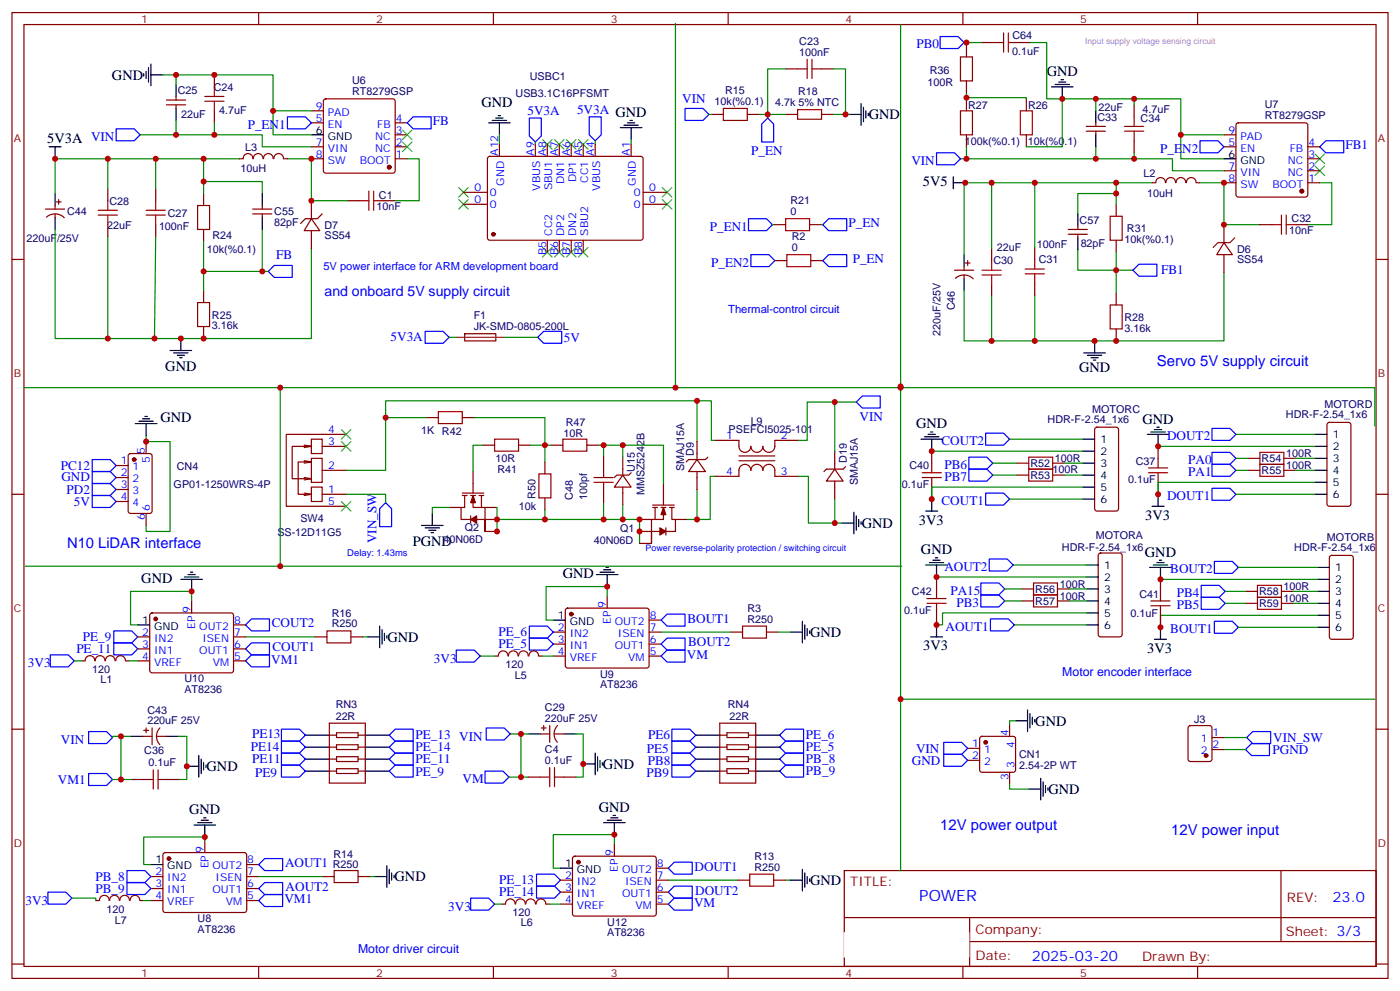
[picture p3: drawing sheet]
<svg xmlns="http://www.w3.org/2000/svg" width="412mm" height="292mm" viewBox="0 0 412 292" stroke-linecap="round" stroke-linejoin="round" font-family="sans-serif">
<defs><g id="words">
<text font-size="4.6" fill="#00f" x="270.8" y="265.3">POWER</text>
<g font-size="4.4" fill="#00f">
<text x="340.8" y="107.9">Servo 5V supply circuit</text>
<text x="276.9" y="244.4">12V power output</text>
<text x="345" y="245.8">12V power input</text>
</g>
<text font-size="4.3" fill="#00f" x="19.8" y="161.4">N10 LiDAR interface</text>
<g font-size="4.2">
<text x="33" y="23.5">GND</text>
<text x="308.3" y="22.4">GND</text>
<text x="141.8" y="31.5">GND</text>
<text x="255.9" y="35.1">GND</text>
<text x="13.9" y="42.2">5V3A VIN</text>
<text x="271.9" y="54.9">5V5</text>
<text x="48.7" y="109.3">GND</text>
<text x="317.9" y="109.5">GND</text>
<text x="47.3" y="124.4">GND</text>
<text x="336.6" y="124.7">GND</text>
<text x="269.9" y="126.1">GND</text>
<text x="253.8" y="155.4">GND</text>
<text x="270.7" y="154.4">3V3</text>
<text x="337.4" y="153">3V3</text>
<text x="121.6" y="160.8">PGND</text>
<text x="271.3" y="163.2">GND</text>
<text x="337.3" y="163.9">GND</text>
<text x="41.6" y="171.7">GND</text>
<text x="165.8" y="170.2">GND</text>
<text x="114.1" y="188.9">GND</text>
<text x="238.7" y="187.5">GND</text>
<text x="272" y="191.5">3V3</text>
<text x="338" y="192.2">3V3</text>
<text x="305" y="213.6">GND</text>
<text x="60.9" y="227">GND</text>
<text x="177.6" y="226.3">GND</text>
<text x="308.9" y="233.7">GND</text>
<text x="55.7" y="239.7">GND</text>
<text x="176.4" y="239">GND</text>
<text x="116.2" y="259.5">GND</text>
<text x="238.7" y="260.6">GND</text>
</g>
<g font-size="4.2" fill="#00f">
<text x="392.5" y="265.6">23.0</text>
<text x="304" y="282.9">2025-03-20</text>
</g>
<text font-size="4.1" fill="#00f" x="95.6" y="87.2">and onboard 5V supply circuit</text>
<g font-size="3.9" fill="#00f">
<text x="269.9" y="14.3">PB0</text>
<text x="155.4" y="33.9">5V3A</text>
<text x="170" y="33.5">5V3A GND</text>
<text x="201" y="30.4">VIN</text>
<text x="73" y="37.9">P_EN1</text>
<text x="127.5" y="36.9">FB</text>
<text x="221.3" y="45.5">P_EN</text>
<text x="341.8" y="45">P_EN2</text>
<text x="396.3" y="44">FB1</text>
<text x="268.5" y="48.5">VIN</text>
<text x="209.1" y="67.9">P_EN1</text>
<text x="249.9" y="66.9">P_EN</text>
<text x="81.3" y="76.2">FB</text>
<text x="251.2" y="77.4">P_EN</text>
<text x="209.5" y="78.5">P_EN2</text>
<text x="342" y="80.8">FB1</text>
<text x="115.1" y="100.5">5V3A</text>
<text x="166.1" y="100.6">5V</text>
<text x="253.2" y="123.8">VIN</text>
<text x="277.4" y="131.1">COUT2</text>
<text x="343.8" y="129.6">DOUT2</text>
<text x="350" y="136.7">PA0</text>
<text x="17.9" y="138.3">PC12</text>
<text x="18.1" y="141.7">GND</text>
<text x="278.2" y="141.6">PB7</text>
<text x="278.2" y="138.1">PB6</text>
<text x="350" y="140.2">PA1</text>
<text x="19.6" y="145.3">PD2</text>
<text x="21.7" y="148.9">5V</text>
<text x="277.4" y="148.7">COUT1</text>
<text x="343.8" y="147.3">DOUT1</text>
<text x="110.9" y="159.9" transform="rotate(-90 110.9 159.9)">VIN_SW</text>
<text x="278.2" y="168.1">AOUT2</text>
<text x="344.7" y="168.8">BOUT2</text>
<text x="280" y="175.2">PA15</text>
<text x="281.8" y="178.7">PB3</text>
<text x="346.7" y="175.9">PB4</text>
<text x="346.7" y="179.4">PB5</text>
<text x="80.1" y="184.7">COUT2</text>
<text x="202.5" y="183.3">BOUT1</text>
<text x="278.5" y="185.7">AOUT1</text>
<text x="24.4" y="188.7">PE_9</text>
<text x="80.3" y="191.7">COUT1</text>
<text x="146.8" y="187.3">PE_6</text>
<text x="146.8" y="190.9">PE_5</text>
<text x="202.7" y="190.3">BOUT2</text>
<text x="344.7" y="186.4">BOUT1</text>
<text x="8.2" y="196.5">3V3</text>
<text x="22.5" y="192.2">PE_11</text>
<text x="79.9" y="195.3">VM1</text>
<text x="127.8" y="195.1">3V3</text>
<text x="202.3" y="193.9">VM</text>
<text x="17.9" y="219.1">VIN</text>
<text x="73.9" y="221.2">PE14</text>
<text x="74.2" y="217.3">PE13</text>
<text x="122.4" y="217.7">PE_13 VIN</text>
<text x="122.4" y="221.2">PE_14</text>
<text x="190.5" y="221.6">PE5</text>
<text x="190.9" y="217.7">PE6</text>
<text x="237.4" y="221.2">PE_5</text>
<text x="237.4" y="217.7">PE_6</text>
<text x="269.8" y="221.7">VIN</text>
<text x="374.8" y="222">PGND</text>
<text x="375" y="218.4">VIN_SW</text>
<text x="74.3" y="224.8">PE11</text>
<text x="122.4" y="224.8">PE_11</text>
<text x="190.8" y="225.1">PB8</text>
<text x="237.4" y="224.7">PB_8</text>
<text x="268.6" y="225.2">GND</text>
<text x="17.1" y="230.7">VM1</text>
<text x="75.2" y="228.6">PE9</text>
<text x="122.4" y="228.4">PE_9</text>
<text x="136.3" y="230.5">VM</text>
<text x="190.4" y="228.6">PB9</text>
<text x="237.4" y="228.2">PB_9</text>
<text x="84" y="255.2">AOUT1</text>
<text x="204.6" y="256.3">DOUT1</text>
<text x="28.1" y="259.3">PB_8</text>
<text x="28.1" y="262.8">PB_9</text>
<text x="84.1" y="262.3">AOUT2</text>
<text x="147" y="263.9">PE_14</text>
<text x="147" y="260.3">PE_13</text>
<text x="204.8" y="263.3">DOUT2</text>
<text x="7.5" y="266.4">3V3</text>
<text x="83.8" y="265.9">VM1</text>
<text x="132.1" y="268.1">3V3</text>
<text x="204.4" y="267">VM</text>
</g>
<g font-size="3.9" fill="#800">
<text x="250.5" y="260.9">TITLE:</text>
<text x="379.1" y="265.6">REV:</text>
<text x="287.4" y="275.1">Company:</text>
<text x="378.7" y="275.7">Sheet: 3/3</text>
<text x="287.4" y="282.8">Date:</text>
<text x="336.4" y="282.8">Drawn By:</text>
</g>
<g font-size="3.6" fill="#00f">
<text x="312.9" y="199">Motor encoder interface</text>
<text x="105.5" y="280.5">Motor driver circuit</text>
</g>
<g font-size="3.3" fill="#00f">
<text x="95.2" y="79.5">5V power interface for ARM development board</text>
<text x="214.5" y="92.2">Thermal-control circuit</text>
</g>
<g font-size="3.2" fill="#800">
<text x="41.6" y="6.7">1</text>
<text x="110.8" y="6.7">2</text>
<text x="179.9" y="6.7">3</text>
<text x="249.1" y="6.7">4</text>
<text x="318.2" y="6.7">5</text>
<text x="4.1" y="41.8">A</text>
<text x="405.9" y="41.8">A</text>
<text x="4.1" y="110.9">B</text>
<text x="405.9" y="110.9">B</text>
<text x="4.1" y="180.1">C</text>
<text x="405.9" y="180.1">C</text>
<text x="4.1" y="249.2">D</text>
<text x="405.9" y="249.2">D</text>
<text x="41.6" y="287.5">1</text>
<text x="110.8" y="287.5">2</text>
<text x="179.9" y="287.5">3</text>
<text x="249.1" y="287.5">4</text>
<text x="318.2" y="287.5">5</text>
</g>
<g font-size="3.2" fill="#000080">
<text x="298.3" y="11.5">C64</text>
<text x="235.5" y="16.4">100nF</text>
<text x="235.5" y="13.2">C23</text>
<text x="298.1" y="16.1">0.1uF</text>
<text x="156.1" y="23.5">USBC1</text>
<text x="273.9" y="21.8">R36</text>
<text x="52.4" y="27.8">C25</text>
<text x="63" y="26.7">C24</text>
<text x="103.7" y="28">RT8279GSP</text>
<text x="103.7" y="24.8">U6</text>
<text x="151.9" y="28.5">USB3.1C16PFSMT</text>
<text x="213.6" y="27.6">R15</text>
<text x="235.1" y="28.1">R18</text>
<text x="273.2" y="25.3">100R</text>
<text x="53.4" y="34.8">22uF</text>
<text x="64.6" y="33.5">4.7uF</text>
<text x="210.5" y="30.9">10k(%0.1)</text>
<text x="228.3" y="31.3">4.7k 5% NTC</text>
<text x="285.2" y="32">R27</text>
<text x="302.8" y="32">R26</text>
<text x="323.3" y="35.5">C33</text>
<text x="323.6" y="32.7">22uF</text>
<text x="336" y="35.9">C34</text>
<text x="336.6" y="33.4">4.7uF</text>
<text x="372.5" y="35.1">RT8279GSP</text>
<text x="372.5" y="31.9">U7</text>
<text x="72.3" y="44.3">L3</text>
<text x="284.2" y="42.6">100k(%0.1)</text>
<text x="302.8" y="42.6">10k(%0.1)</text>
<text x="70.9" y="50.7">10uH</text>
<text x="336.8" y="52.1">L2</text>
<text x="111.6" y="58.4">C1</text>
<text x="337.9" y="58.1">10uH</text>
<text x="19.8" y="63.4">C44</text>
<text x="32.3" y="60.2">C28</text>
<text x="49.4" y="63.8">C27</text>
<text x="80.8" y="63.4">C55</text>
<text x="110.9" y="62">10nF</text>
<text x="232.9" y="63.3">0</text>
<text x="232.9" y="60.1">R21</text>
<text x="318" y="65.9">C57</text>
<text x="380.5" y="65.5">C32</text>
<text x="7.8" y="71.2">220uF/25V</text>
<text x="31.5" y="67.3">22uF</text>
<text x="46.8" y="67.6">100nF</text>
<text x="62.6" y="70.5">R24</text>
<text x="80.8" y="66.6">82pF</text>
<text x="95.6" y="70.5">SS54</text>
<text x="95.6" y="67.3">D7</text>
<text x="233.2" y="70.7">R2</text>
<text x="331.3" y="71.5">10k(%0.1)</text>
<text x="332" y="68.3">R31</text>
<text x="379.7" y="69">10nF</text>
<text x="60.9" y="74.3">10k(%0.1)</text>
<text x="233.2" y="73.9">0</text>
<text x="292.6" y="77.9">C30</text>
<text x="293.6" y="74">22uF</text>
<text x="305.4" y="73">100nF</text>
<text x="306" y="77.5">C31</text>
<text x="318.3" y="72.6">82pF</text>
<text x="364.4" y="77.6">SS54</text>
<text x="364.4" y="74.3">D6</text>
<text x="62.4" y="93.8">R25</text>
<text x="139.5" y="94">F1</text>
<text x="281.2" y="91.4" transform="rotate(-90 281.2 91.4)">C46</text>
<text x="331.3" y="94.5">R28</text>
<text x="62.4" y="96.9">3.16k</text>
<text x="139.5" y="97.2">JK-SMD-0805-200L</text>
<text x="277" y="98.9" transform="rotate(-90 277 98.9)">220uF/25V</text>
<text x="331.3" y="97.6">3.16k</text>
<text x="166.7" y="125.3">R47</text>
<text x="221.1" y="125">L9</text>
<text x="308.6" y="124.5">HDR-F-2.54_1x6</text>
<text x="321.7" y="121.5">MOTORC</text>
<text x="378.8" y="123">HDR-F-2.54_1x6</text>
<text x="390.2" y="120.1">MOTORD</text>
<text x="124.1" y="127.6">1K</text>
<text x="130.2" y="128">R42</text>
<text x="166" y="128.5">10R</text>
<text x="214.6" y="127.6">PSEFCI5025-101</text>
<text x="145.9" y="136.1">10R</text>
<text x="204.3" y="134.2" transform="rotate(-90 204.3 134.2)">D9</text>
<text x="249.5" y="136.3" transform="rotate(-90 249.5 136.3)">D19</text>
<text x="303.5" y="137.5">R52</text>
<text x="310.7" y="136.1">100R</text>
<text x="334.6" y="136.8">C37</text>
<text x="371.6" y="136.1">R54</text>
<text x="378.8" y="134.7">100R</text>
<text x="51.1" y="143.5">GP01-1250WRS-4P</text>
<text x="52.1" y="138.2">CN4</text>
<text x="146.6" y="139.2">R41</text>
<text x="187" y="139" transform="rotate(-90 187 139)">U15</text>
<text x="201.6" y="138.6" transform="rotate(-90 201.6 138.6)">SMAJ15A</text>
<text x="252.7" y="142.9" transform="rotate(-90 252.7 142.9)">SMAJ15A</text>
<text x="265.7" y="143.8">0.1uF</text>
<text x="267.9" y="138.2">C40</text>
<text x="303.5" y="141">R53</text>
<text x="310" y="139.2">100R</text>
<text x="332.3" y="142.1">0.1uF</text>
<text x="371.6" y="139.6">R55</text>
<text x="378.8" y="138.2">100R</text>
<text x="157.8" y="146.8" transform="rotate(-90 157.8 146.8)">R50</text>
<text x="168.7" y="147.1" transform="rotate(-90 168.7 147.1)">C48</text>
<text x="172.9" y="147.3" transform="rotate(-90 172.9 147.3)">100pf</text>
<text x="189.9" y="145.8" transform="rotate(-90 189.9 145.8)">MMSZ5242B</text>
<text x="88.5" y="153.7">SW4</text>
<text x="152.8" y="150.2">10k</text>
<text x="81.7" y="157.9">SS-12D11G5</text>
<text x="130.7" y="159.7">40N06D</text>
<text x="137" y="156.2">Q2</text>
<text x="174.9" y="160">40N06D</text>
<text x="182.7" y="156.5">Q1</text>
<text x="322.8" y="158.6">MOTORA</text>
<text x="390.9" y="159.3">MOTORB</text>
<text x="312.8" y="162.2">HDR-F-2.54_1x6</text>
<text x="381.3" y="162.2">HDR-F-2.54_1x6</text>
<text x="312.2" y="173.1">100R</text>
<text x="378.1" y="173.8">100R</text>
<text x="268.6" y="175.2">C42</text>
<text x="305" y="174.5">R56</text>
<text x="305" y="178">R57</text>
<text x="312.2" y="176.6">100R</text>
<text x="335.7" y="175.9">C41</text>
<text x="370.9" y="175.2">R58</text>
<text x="370.9" y="178.8">R59</text>
<text x="378.1" y="177.3">100R</text>
<text x="97.7" y="184.7">R250</text>
<text x="97.7" y="181.6">R16</text>
<text x="220.1" y="183.3">R250</text>
<text x="220.1" y="180.2">R3</text>
<text x="266.4" y="180.9">0.1uF</text>
<text x="333" y="181.6">0.1uF</text>
<text x="148.9" y="196.7">120</text>
<text x="27.2" y="198.1">120</text>
<text x="29.6" y="201">L1</text>
<text x="54.3" y="200.9">U10</text>
<text x="151.6" y="200">L5</text>
<text x="176.8" y="202.7">AT8236</text>
<text x="176.8" y="199.5">U9</text>
<text x="54.3" y="204.1">AT8236</text>
<text x="98.9" y="208.5">RN3</text>
<text x="160.5" y="209.4">C29</text>
<text x="214.4" y="208.5">RN4</text>
<text x="43.4" y="213.2">220uF 25V</text>
<text x="43.4" y="210.1">C43</text>
<text x="98.9" y="211.8">22R</text>
<text x="160.5" y="212.5">220uF 25V</text>
<text x="214.9" y="211.8">22R</text>
<text x="351.8" y="213">J3</text>
<text x="160.5" y="221.8">C4</text>
<text x="42.5" y="222.1">C36</text>
<text x="43.8" y="225.6">0.1uF</text>
<text x="160.5" y="224.9">0.1uF</text>
<text x="300.2" y="226.3">2.54-2P WT</text>
<text x="300.2" y="223.1">CN1</text>
<text x="98" y="255.6">R250</text>
<text x="98.2" y="252.5">R14</text>
<text x="222.3" y="256.3">R250</text>
<text x="222.3" y="253.2">R13</text>
<text x="31.4" y="268.6">120</text>
<text x="151" y="269.7">120</text>
<text x="33.8" y="271.9">L7</text>
<text x="58.2" y="274.6">AT8236</text>
<text x="58.2" y="271.5">U8</text>
<text x="153.4" y="272.6">L6</text>
<text x="178.9" y="275.7">AT8236</text>
<text x="178.9" y="272.5">U12</text>
</g>
<g font-size="3.2" fill="#00f">
<text x="93.1" y="35.8">5</text>
<text x="93.1" y="32.3">9</text>
<text x="96.6" y="34">PAD</text>
<text x="116.6" y="35.8">4</text>
<text x="96.6" y="37.6">EN</text>
<text x="110.5" y="41.1">NC</text>
<text x="111.1" y="37.6">FB</text>
<text x="116.6" y="39.3">3</text>
<text x="361.9" y="39.3">9</text>
<text x="365.4" y="41.1">PAD</text>
<text x="93.1" y="42.9">7</text>
<text x="93.1" y="46.4">8</text>
<text x="96.6" y="44.6">VIN</text>
<text x="110.5" y="44.6">NC</text>
<text x="116.6" y="46.4">1</text>
<text x="116.6" y="42.9">2</text>
<text x="146.8" y="45.9" transform="rotate(-90 146.8 45.9)">A12</text>
<text x="157.3" y="45.9" transform="rotate(-90 157.3 45.9)">A9</text>
<text x="160.9" y="45.9" transform="rotate(-90 160.9 45.9)">A8</text>
<text x="164.4" y="45.9" transform="rotate(-90 164.4 45.9)">A7</text>
<text x="167.9" y="45.9" transform="rotate(-90 167.9 45.9)">A6</text>
<text x="171.4" y="45.9" transform="rotate(-90 171.4 45.9)">A5</text>
<text x="175" y="45.9" transform="rotate(-90 175 45.9)">A4</text>
<text x="185.6" y="45.9" transform="rotate(-90 185.6 45.9)">A1</text>
<text x="361.9" y="42.9">5</text>
<text x="365.4" y="44.6">EN</text>
<text x="379.9" y="44.6">FB</text>
<text x="385.4" y="46.4">3</text>
<text x="385.4" y="42.9">4</text>
<text x="96.6" y="48.2">SW</text>
<text x="106" y="48.2">BOOT</text>
<text x="169.7" y="53.7" transform="rotate(-90 169.7 53.7)">DP1</text>
<text x="173.2" y="53.8" transform="rotate(-90 173.2 53.8)">CC1</text>
<text x="361.9" y="49.9">7</text>
<text x="361.9" y="53.4">8</text>
<text x="365.4" y="51.7">VIN</text>
<text x="379.3" y="51.7">NC</text>
<text x="379.3" y="48.2">NC</text>
<text x="385.4" y="53.4">1</text>
<text x="385.4" y="49.9">2</text>
<text x="139.8" y="59.8">0</text>
<text x="139.8" y="56.3">0</text>
<text x="144.3" y="57.7">0</text>
<text x="148.5" y="54.6" transform="rotate(-90 148.5 54.6)">GND</text>
<text x="159.1" y="56.2" transform="rotate(-90 159.1 56.2)">VBUS</text>
<text x="162.6" y="56" transform="rotate(-90 162.6 56)">SBU1</text>
<text x="166.2" y="54.2" transform="rotate(-90 166.2 54.2)">DN1</text>
<text x="176.7" y="56.2" transform="rotate(-90 176.7 56.2)">VBUS</text>
<text x="186.7" y="57.7">0</text>
<text x="187.3" y="54.6" transform="rotate(-90 187.3 54.6)">GND</text>
<text x="191.2" y="59.8">0</text>
<text x="191.2" y="56.3">0</text>
<text x="365.4" y="55.2">SW</text>
<text x="374.8" y="55.2">BOOT</text>
<text x="144.3" y="61.2">0</text>
<text x="186.7" y="61.2">0</text>
<text x="162.6" y="69.4" transform="rotate(-90 162.6 69.4)">CC2</text>
<text x="166.2" y="69.4" transform="rotate(-90 166.2 69.4)">DP2</text>
<text x="169.7" y="69.4" transform="rotate(-90 169.7 69.4)">DN2</text>
<text x="173.2" y="69.4" transform="rotate(-90 173.2 69.4)">SBU2</text>
<text x="160.9" y="75.1" transform="rotate(-90 160.9 75.1)">B5</text>
<text x="164.4" y="75.1" transform="rotate(-90 164.4 75.1)">B6</text>
<text x="167.9" y="75.1" transform="rotate(-90 167.9 75.1)">B7</text>
<text x="171.4" y="75.1" transform="rotate(-90 171.4 75.1)">B8</text>
<text x="96.7" y="127.5">4</text>
<text x="96.7" y="131.1">3</text>
<text x="213.9" y="129.3">1</text>
<text x="230" y="129.3">2</text>
<text x="35.6" y="136.7">1</text>
<text x="42.7" y="133.5" transform="rotate(-90 42.7 133.5)">5</text>
<text x="44.1" y="136.2" transform="rotate(-90 44.1 136.2)">5</text>
<text x="35.6" y="140.2">2</text>
<text x="35.6" y="143.8">3</text>
<text x="39.1" y="138.5">1</text>
<text x="39.1" y="142">2</text>
<text x="96.7" y="138.1">2</text>
<text x="213.9" y="139.9">4</text>
<text x="230" y="139.9">3</text>
<text x="35.6" y="147.3">4</text>
<text x="39.1" y="145.5">3</text>
<text x="39.1" y="149">4</text>
<text x="96.7" y="148.7">5</text>
<text x="96.7" y="145.2">1</text>
<text x="42.7" y="153.2" transform="rotate(-90 42.7 153.2)">6</text>
<text x="44.1" y="150.5" transform="rotate(-90 44.1 150.5)">6</text>
<text x="178.5" y="179" transform="rotate(-90 178.5 179)">9</text>
<text x="56.1" y="180.4" transform="rotate(-90 56.1 180.4)">9</text>
<text x="57.5" y="185.1" transform="rotate(-90 57.5 185.1)">EP</text>
<text x="58.7" y="185.4">OUT2</text>
<text x="69" y="183.6">8</text>
<text x="164.3" y="185.7">2</text>
<text x="179.9" y="183.7" transform="rotate(-90 179.9 183.7)">EP</text>
<text x="181.1" y="184">OUT2</text>
<text x="191.4" y="185.7">7</text>
<text x="191.4" y="182.2">8</text>
<text x="41.9" y="187.1">2</text>
<text x="41.9" y="190.7">3</text>
<text x="45.4" y="188.9">IN2</text>
<text x="59.6" y="188.9">ISEN</text>
<text x="69" y="190.7">6</text>
<text x="69" y="187.1">7</text>
<text x="164.3" y="189.3">3</text>
<text x="167.8" y="187.5">IN2</text>
<text x="167.8" y="191">IN1</text>
<text x="181.1" y="191">OUT1</text>
<text x="182" y="187.5">ISEN</text>
<text x="191.4" y="189.3">6</text>
<text x="41.9" y="194.2">4</text>
<text x="45.4" y="192.4">IN1</text>
<text x="45.4" y="196">VREF</text>
<text x="58.7" y="192.4">OUT1</text>
<text x="62.6" y="196">VM</text>
<text x="69" y="194.2">5</text>
<text x="164.3" y="192.8">4</text>
<text x="167.8" y="194.6">VREF</text>
<text x="185.1" y="194.6">VM</text>
<text x="191.4" y="192.8">5</text>
<text x="286.4" y="220">1</text>
<text x="289.9" y="221.7">1</text>
<text x="297" y="216.6" transform="rotate(-90 297 216.6)">4</text>
<text x="298.8" y="220.1" transform="rotate(-90 298.8 220.1)">4</text>
<text x="353.7" y="218.5">1</text>
<text x="357.2" y="220.3">2</text>
<text x="357.2" y="216.8">1</text>
<text x="286.4" y="223.5">2</text>
<text x="289.9" y="225.2">2</text>
<text x="298.8" y="226.1" transform="rotate(-90 298.8 226.1)">3</text>
<text x="353.7" y="222.1">2</text>
<text x="297" y="229.6" transform="rotate(-90 297 229.6)">3</text>
<text x="60" y="251" transform="rotate(-90 60 251)">9</text>
<text x="45.8" y="257.7">2</text>
<text x="61.4" y="255.6" transform="rotate(-90 61.4 255.6)">EP</text>
<text x="62.6" y="255.9">OUT2</text>
<text x="72.8" y="257.7">7</text>
<text x="72.8" y="254.2">8</text>
<text x="180.6" y="252.1" transform="rotate(-90 180.6 252.1)">9</text>
<text x="182" y="256.7" transform="rotate(-90 182 256.7)">EP</text>
<text x="183.2" y="257">OUT2</text>
<text x="193.5" y="255.2">8</text>
<text x="45.8" y="261.2">3</text>
<text x="49.3" y="259.5">IN2</text>
<text x="49.3" y="263">IN1</text>
<text x="62.6" y="263">OUT1</text>
<text x="63.5" y="259.5">ISEN</text>
<text x="72.8" y="261.2">6</text>
<text x="166.4" y="258.8">2</text>
<text x="166.4" y="262.3">3</text>
<text x="169.9" y="260.5">IN2</text>
<text x="184.1" y="260.5">ISEN</text>
<text x="193.5" y="262.3">6</text>
<text x="193.5" y="258.8">7</text>
<text x="45.8" y="264.8">4</text>
<text x="49.3" y="266.5">VREF</text>
<text x="66.5" y="266.5">VM</text>
<text x="72.8" y="264.8">5</text>
<text x="166.4" y="265.8">4</text>
<text x="169.9" y="264.1">IN1</text>
<text x="169.9" y="267.6">VREF</text>
<text x="183.2" y="264.1">OUT1</text>
<text x="187.2" y="267.6">VM</text>
<text x="193.5" y="265.8">5</text>
</g>
<g font-size="3.2">
<text x="93.1" y="39.3">6</text>
<text x="96.6" y="41.1">GND</text>
<text x="361.9" y="46.4">6</text>
<text x="365.4" y="48.2">GND</text>
<text x="324.2" y="130.4">1</text>
<text x="392.6" y="128.9">1</text>
<text x="324.2" y="133.9">2</text>
<text x="324.2" y="137.4">3</text>
<text x="392.6" y="132.5">2</text>
<text x="392.6" y="136">3</text>
<text x="324.2" y="140.9">4</text>
<text x="392.6" y="139.5">4</text>
<text x="392.6" y="143.1">5</text>
<text x="324.2" y="144.5">5</text>
<text x="324.2" y="148">6</text>
<text x="392.6" y="146.6">6</text>
<text x="325.3" y="167.4">1</text>
<text x="325.3" y="170.9">2</text>
<text x="393.3" y="168.1">1</text>
<text x="393.3" y="171.6">2</text>
<text x="325.3" y="174.4">3</text>
<text x="325.3" y="178">4</text>
<text x="393.3" y="175.2">3</text>
<text x="393.3" y="178.7">4</text>
<text x="41.9" y="183.6">1</text>
<text x="45.4" y="185.4">GND</text>
<text x="164.3" y="182.2">1</text>
<text x="167.8" y="184">GND</text>
<text x="325.3" y="181.5">5</text>
<text x="325.3" y="185">6</text>
<text x="393.3" y="182.2">5</text>
<text x="393.3" y="185.7">6</text>
<text x="45.8" y="254.2">1</text>
<text x="49.3" y="255.9">GND</text>
<text x="166.4" y="255.2">1</text>
<text x="169.9" y="257">GND</text>
</g>
<text font-size="2.8" fill="#00f" x="102.3" y="163.7">Delay: 1.43ms</text>
<text font-size="2.6" fill="#00f" x="190.1" y="162.3">Power reverse-polarity protection / switching circuit</text>
<text font-size="2.5" fill="#f0f" x="319.6" y="13">Input supply voltage sensing circuit</text>
</g></defs>
<g fill="none" stroke="#870000" stroke-width=".35">
<path d="M3.5 3.7h405.4v284.3h-405.4zM7.1 7.2h398.2v277.3h-398.2zM76.2 3.7v3.5M145.3 3.7v3.5M214.5 3.7v3.5M283.6 3.7v3.5M284.7 13.2v3.6M289.3 12.5h3.5M299.9 12.5h3.5M352.8 3.7v3.5M49 30.9h5.7M49 29.5h5.7"/>
<path d="M51.9 28.4v1.1M51.9 30.9v1M63.1 22v3.6M63.1 32.6v3.6M91.7 36.2h3.5M91.7 32.6h3.5M95.5 29.3l.5-.2h19.7l.5 .2 .2 .5v20.5l-.2 .5-.5 .2h-19.7l-.5-.3-.3-.4v-20.5zM116.4 39.7h3.5M116.4 36.2h3.5M209.5 33.7h3.6M220.1 33.7h3.6M231.4 33.7h3.5"/>
<path d="M231.4 20.3h3.5M242 33.7h3.5M242 20.3h3.5M284.7 23.8v3.5M284.7 29.1v3.5M284.7 39.7v3.5M302.3 29.1v3.5M302.3 39.7v3.5M320 38.6h5.6M320 37.2h5.6M322.8 36.2v1M322.8 38.6v1.1"/>
<path d="M334.1 30.9v3.5M360.5 39.7h3.6M364.3 36.4l.5-.2h19.7l.5 .2 .2 .5v20.4l-.2 .5-.5 .2h-19.7l-.5-.2-.2-.5v-20.4zM16.6 59.4h1.4M17.3 58.7v1.4M31.7 55.6v3.5M45.9 55.6v3.5M60 57v3.5M70.6 46.7h1M71.7 46.7a1.41 1.41 0 0 1 1.4-1.5 1.41 1.41 0 0 1 1.4 1.5M74.6 46.7a1.41 1.41 0 0 1 1.5-1.5 1.41 1.41 0 0 1 1.4 1.5M77.6 46.7a1.41 1.41 0 0 1 1.4-1.5 1.41 1.41 0 0 1 1.4 1.5"/>
<path d="M80.7 46.7a1.41 1.41 0 0 1 1.4-1.5 1.41 1.41 0 0 1 1.4 1.5M83.6 46.7h1.1M91.7 46.7h3.5M91.7 43.2h3.5M91.7 59.1v5.3M102.3 59.1h3.5M112.9 59.1h3.5M116.4 46.7h3.5M116.4 43.2h3.5M136.5 56.6h7.1M143.8 46.2l.5-.2 44.7 .1 .4 .6v23.6l-.7 .4h-44.7l-.4-.7v-23.3zM147.1 42.5v3.5"/>
<path d="M157.7 42.5v3.5M161.2 42.5v3.5M164.7 42.5v3.5M168.3 42.5v3.5M171.8 42.5v3.5M175.3 42.5v3.5M185.9 42.5v3.5M189.4 56.6h7.1M334.1 41.5v3.5M339.4 53.8h1M340.5 53.8a1.41 1.41 0 0 1 1.4-1.5 1.41 1.41 0 0 1 1.4 1.5M343.5 53.8a1.41 1.41 0 0 1 1.4-1.5 1.41 1.41 0 0 1 1.4 1.5"/>
<path d="M346.5 53.8a1.41 1.41 0 0 1 1.4-1.5 1.41 1.41 0 0 1 1.4 1.5M349.5 53.8a1.41 1.41 0 0 1 1.4-1.5 1.41 1.41 0 0 1 1.4 1.5M352.4 53.8h1.1M360.5 43.2h3.6M360.5 53.8h3.6M360.5 50.3h3.6M385.2 46.7h3.6M385.2 43.2h3.6M385.2 53.8h3.6M385.2 50.3h3.6M3.5 76.4h3.6M13.4 61.6h5.6"/>
<path d="M13.7 63.9a3.8 3.8 0 0 1 5.2 .2M16.2 60.5v1.1M16.2 63v1M31.7 66.1v3.6M45.9 66.1v3.6M60 67.6v3.5M74.4 61.6h5.7M74.4 63h5.7M77.3 60.5v1.1M77.3 63v1M91.7 64.4l2.5 3.5h-4.6zM91.7 67.9v5.3"/>
<path d="M94.9 63l-1.4 1.4h-3.5l-1.5 1.4M136.5 60.1h7.1M161.2 70.7v3.6M164.7 70.7v3.6M168.3 70.7v3.6M171.8 70.7v3.6M189.4 60.1h7.1M227.9 66.1h3.5M228.2 76.7h3.6M238.5 66.1h3.5M238.8 76.7h3.6M281.2 79.6h5.6"/>
<path d="M284 78.5v1.1M284.3 77.4h1.5M285 76.7v1.4M292.1 73.2v3.5M304.8 72.8v3.6M314.7 69h5.6M314.7 67.6h5.6M317.5 66.5v1.1M317.5 69v1M328.8 60.1v3.6M328.8 70.7v3.6M360.5 71.4l2.5 3.6h-4.6z"/>
<path d="M360.5 66.1v5.3M360.5 75v5.3M363.7 70l-1.4 1.4h-3.5l-1.4 1.4M371.1 66.1h3.5M381.7 66.1h3.5M405.3 76.4h3.6M60 85.5v3.6M60 96.1v3.6M136.9 98.3l9.1-.1v2.1l-9.1 .1zM281.4 81.9a3.8 3.8 0 0 1 5.3 .2M284 81v1M292.1 83.8v3.5"/>
<path d="M304.8 83.4v3.6M328.8 86.3v3.5M328.8 96.8v3.6M34.2 137.1h3.5M38 133.7l.5-.2h5.6l.6 .5 .1 16.5-.5 .6-5.8 .1-.7-.5-.1-16.5zM43 130v3.5M89.6 131.1l2.1 .3h-5.6v9.5h5.6M89.6 135.6l2.1 .4h-3.9v9.5h3.9M91.7 129.3h3.2v4.2h-3.2zM91.7 134.9h3.2v7.1h-3.2zM91.7 131.4l-2.1 .4M91.7 136l-2.1 .3"/>
<path d="M94.9 131.4h7.1M94.9 138.5h7.1M102 127.9h-17.7v21.1h17.7M125.6 122.9h3.5M136.2 122.9h3.5M139.3 138.8v6.4M142.2 131.1h3.5M152.8 131.1h3.5M160.5 136v3.5M162.3 131.1h3.5M172.9 131.1h3.5M177.8 134.2v3.6"/>
<path d="M183.4 139.9l2.5 3.5h-4.9zM183.4 134.6v5.3M185.9 139.2l-.7 .7h-3.5l-.7 .7M205.3 135.3l2.5 3.5h-5zM205.3 130v5.3M205.3 138.8v5.3M208.5 134.6l-.7 .7h-5l-.7 .7M210.6 129.6h7.1a3.2 3.2 0 0 0 .5 3.1 1.76 1.76 0 0 0 1.9 .3 1.76 1.76 0 0 0 1.1-1.6 1.76 1.76 0 0 0 1.8 1.8 1.76 1.76 0 0 0 1.7-1.8 1.76 1.76 0 0 0 1.8 1.8 1.76 1.76 0 0 0 1.7-1.8v-1.8h7.1M217.7 134.2h10.5M217.7 135.6h10.5M245.9 138.1l2.5 3.5h-5zM245.9 132.8v5.3"/>
<path d="M249.1 137.4l-.7 .7h-5l-.7 .7M274.5 132.8v3.5M299.5 136.3h3.5M299.5 139.9h3.5M310.1 136.3h3.5M310.1 139.9h3.5M322.7 126l.4-.2h5.7l.6 .4 .1 23.6-.5 .6-5.9 .1-.6-.5-.1-23.5zM341.1 131.4v3.5M367.6 138.5h3.5M367.6 134.9h3.5M378.2 138.5h3.5M378.2 134.9h3.5"/>
<path d="M391.1 124.6l.5-.2h5.6l.7 .4v23.5l-.4 .7h-5.9l-.7-.4v-23.5zM3.5 145.5h3.6M34.2 140.6h3.5M34.2 144.1h3.5M34.2 147.6h3.5M43 151.2v3.5M89.6 140.6l2.1 .3M89.6 145.2l2.1 .3M91.7 143.4h3.2v4.2h-3.2zM91.7 140.9l-2.1 .4M91.7 145.5l-2.1 .4M94.9 145.5h7.1"/>
<path d="M132.3 149.4h3.5M136.2 145.9h1.4M136.2 145.2h6.3M136.9 145.9v3.5h-1.1v3.5h2.8M138.6 151.9v2.1M138.6 145.9h1.5M139.3 145.9v3.5h3.6v7.1v-3.6h-2.5M141.1 145.9h1.4M141.8 145.9v3.5M142.9 156.5h3.5M142.9 152.9h3.5M142.9 149.4h3.5"/>
<path d="M160.5 146.6v3.5M177.8 144.8v3.5M183.4 143.4v5.3M188.4 156.5h3.5M188.4 152.9h3.5M188.4 160h3.5M192.3 149.4h1.4M192.3 148.7h6.3M193 149.4v3.5M194.7 149.4h1.4M195.4 149.4v3.5h-3.5v7.1v-3.5h2.5M195.4 142.3v6.4"/>
<path d="M196.1 155.4v2.1M197.2 149.4h1.4M197.9 149.4v3.5h1.1v3.6h-2.9M199 152.9h3.5M210.6 140.2h7.1a3.2 3.2 0 0 1 .5-3 1.76 1.76 0 0 1 1.9-.4 1.76 1.76 0 0 1 1.1 1.7 1.76 1.76 0 0 1 1.8-1.8 1.76 1.76 0 0 1 1.7 1.8 1.76 1.76 0 0 1 1.8-1.8 1.76 1.76 0 0 1 1.7 1.8v1.7h7.1M245.9 141.6v5.3M274.5 143.4v3.5M341.1 142v3.5M405.3 145.5h3.6M56.4 176.9v3.5M166.7 179.2l.5-.2h23.3l.5 .2 .2 .5-.1 16.5-.6 .5-23.6-.1-.4-.6v-16.3zM178.9 175.5v3.5"/>
<path d="M275.9 169.9v3.5M300.9 173.4h3.5M300.9 176.9h3.5M311.5 173.4h3.5M311.5 176.9h3.5M323.7 163l.5-.2h5.6l.7 .4 .1 23.6-.5 .6-5.9 .1-.6-.5-.1-23.5zM341.8 170.6v3.5M366.9 174.1h3.5M366.9 177.6h3.5M377.5 174.1h3.5M377.5 177.6h3.5M391.8 163.7l.5-.2h5.6l.7 .4v23.6l-.4 .7h-5.9l-.7-.5v-23.5z"/>
<path d="M24 194.6h1M25.1 194.5a1.41 1.41 0 0 1 1.4-1.5 1.41 1.41 0 0 1 1.4 1.5M28.1 194.5a1.41 1.41 0 0 1 1.4-1.5 1.41 1.41 0 0 1 1.4 1.5M31.1 194.5a1.41 1.41 0 0 1 1.4-1.5 1.41 1.41 0 0 1 1.4 1.5M34.1 194.5a1.41 1.41 0 0 1 1.4-1.5 1.41 1.41 0 0 1 1.4 1.5M37 194.6h1.1M40.6 187.5h3.5M40.6 191h3.5M40.6 194.6h3.5M44.3 180.7l.5-.3h23.3l.5 .3 .2 .5-.1 16.5-.6 .4-23.6-.1-.4-.6v-16.2zM68.8 187.5h3.5M68.8 191h3.5"/>
<path d="M68.8 194.6h3.5M68.8 184h3.5M92.8 187.5h3.5M103.4 187.5h3.5M145.7 193.1h1.1M146.8 193.1a1.41 1.41 0 0 1 1.4-1.5 1.41 1.41 0 0 1 1.4 1.5M149.8 193.1a1.41 1.41 0 0 1 1.4-1.5 1.41 1.41 0 0 1 1.4 1.5M152.8 193.1a1.41 1.41 0 0 1 1.4-1.5 1.41 1.41 0 0 1 1.4 1.5M155.8 193.1a1.41 1.41 0 0 1 1.4-1.5 1.41 1.41 0 0 1 1.4 1.5M158.7 193.1h1.1M163 186.1h3.5M163 189.6h3.5"/>
<path d="M163 193.1h3.5M191.2 186.1h3.5M191.2 189.6h3.5M191.2 193.1h3.5M191.2 182.6h3.5M215.2 186.1h3.5M225.8 186.1h3.5M275.9 180.4v3.6M341.8 181.2v3.5M3.5 214.7h3.6M42 216.8h2.8M42.3 215h1.4"/>
<path d="M43 214.3v1.4M44.8 214.3v5M46.2 216.8h2.8M47.1 214.3a3.5 3.5 0 0 0 0 4.9M97 212.9h10.6v17.6h-10.6zM97 216.4h2.1M97 220h2.1M99.1 215.7h6.4v1.4h-6.4zM99.1 219.3h6.4v1.4h-6.4zM105.5 216.4h2.1M105.5 220h2.1M159.1 216.1h2.8"/>
<path d="M159.5 214.3h1.4M160.2 213.6v1.4M161.9 213.6v4.9M163.3 216.1h2.9M164.2 213.6a3.5 3.5 0 0 0 0 4.9M212 216.4h2.1M212 212.9h10.6v17.6h-10.6zM212 220h2.1M214.1 215.7h6.4v1.4h-6.4zM214.1 219.3h6.4v1.4h-6.4zM220.5 216.4h2.1M220.5 220h2.1"/>
<path d="M288.8 217l.5-.2h9.1l.5 .2 .3 .5v9.2l-.3 .5-.5 .2h-9.1l-.5-.3-.2-.4v-9.2zM297.4 213.3v3.5M350.2 213.8l.5-.2h5.6l.7 .4v9.5l-.5 .6-5.8 .1-.7-.5v-9.4zM357 217.1h3.5M405.3 214.7h3.6M38.8 229.5h3.5M49.4 229.5h3.5M97 227h2.1M97 223.5h2.1M99.1 222.8h6.4v1.4h-6.4zM99.1 226.3h6.4v1.4h-6.4zM105.5 227h2.1"/>
<path d="M105.5 223.5h2.1M155.6 228.8h3.5M166.2 228.8h3.5M212 227h2.1M212 223.5h2.1M214.1 222.8h6.4v1.4h-6.4zM214.1 226.3h6.4v1.4h-6.4zM220.5 227h2.1M220.5 223.5h2.1M285 220.3h3.6M285 223.8h3.6M297.4 227.4v3.5"/>
<path d="M357 220.7h3.5M44.4 258.1h3.6M48.2 251.2l.5-.2h23.3l.5 .2 .2 .5-.1 16.5-.6 .4h-23.6l-.4-.7v-16.2zM60.3 247.5v3.5M72.7 258.1h3.5M72.7 254.5h3.5M94.9 258.1h3.5M105.5 258.1h3.5M165.1 259.1h3.5M168.9 252.3l.4-.2h23.3l.5 .2 .2 .5v16.5l-.7 .4-23.5-.1-.5-.6v-16.2zM181 248.5v3.6M193.3 259.1h3.5"/>
<path d="M193.3 255.6h3.5M217.3 259.1h3.5M227.9 259.1h3.5M248.7 256.3h156.6v28.2h-156.6zM377.3 256.3v20.9M32.1 265.1a1.41 1.41 0 0 0-1.4-1.5 1.41 1.41 0 0 0-1.4 1.5h-1.1M32.3 265.1a1.41 1.41 0 0 1 1.4-1.5 1.41 1.41 0 0 1 1.4 1.5M35.3 265.1a1.41 1.41 0 0 1 1.4-1.5 1.41 1.41 0 0 1 1.4 1.5M38.3 265.1a1.41 1.41 0 0 1 1.5-1.5 1.41 1.41 0 0 1 1.4 1.5M41.3 265.1h1M44.4 261.6h3.6M44.4 265.1h3.6"/>
<path d="M72.7 261.6h3.5M72.7 265.1h3.5M151.7 266.1a1.41 1.41 0 0 0-1.4-1.5 1.41 1.41 0 0 0-1.4 1.5l-1.1 .1M151.9 266.1a1.41 1.41 0 0 1 1.4-1.5 1.41 1.41 0 0 1 1.4 1.5M154.9 266.1a1.41 1.41 0 0 1 1.4-1.5 1.41 1.41 0 0 1 1.4 1.5M157.9 266.1a1.41 1.41 0 0 1 1.4-1.5 1.41 1.41 0 0 1 1.5 1.5M160.9 266.2h1M165.1 262.6h3.5M165.1 266.2h3.5M193.3 262.6h3.5M193.3 266.2h3.5M248.7 270.1h156.5"/>
<path d="M285.6 277.2h119.6M285.6 270.1v14.2M3.5 283.8h3.6M76.2 284.5v3.5M145.3 284.5v3.5M214.5 284.5v3.5M283.6 284.5v3.5M352.8 284.5v3.5M405.3 283.8h3.6"/>
</g>
<g fill="#870000" stroke="#870000" stroke-width=".35">
<path d="M138.6 152.9l1.8-1v2.1z"/>
<path d="M139.3 145.9l.8 2.1h-1.5z"/>
<path d="M194.4 155.4l1.7 1.1-1.7 1z"/>
<path d="M195.4 149.4l.7 2.1h-1.4z"/>
<circle cx="114.7" cy="49.2" r=".53"/>
<circle cx="383.5" cy="56.3" r=".53"/>
<circle cx="355.2" cy="222.4" r=".53"/>
<circle cx="290.3" cy="218.5" r=".53"/>
<circle cx="168.3" cy="180.8" r=".53"/>
<circle cx="170.4" cy="253.8" r=".53"/>
<circle cx="49.7" cy="252.8" r=".53"/>
<circle cx="45.9" cy="182.2" r=".53"/>
<circle cx="145.3" cy="69" r=".53"/>
<circle cx="39.5" cy="135.3" r=".53"/>
</g>
<g fill="none" stroke="#000" stroke-width=".35">
<path d="M43.7 19.9v4.3M44.4 18.9v6.3M42.3 21.7v.7M43 21v2.1M44.4 22h3.6M51.9 24.9v3.5M51.9 31.9v3.6M91.7 39.7h3.5M143.9 36.2h6.4M145 35.5h4.2M146 34.7h2.2M146.8 34h.7"/>
<path d="M147.1 36.2v3.5M182.7 37.6h6.4M183.8 36.9h4.2M184.9 36.2h2.1M185.6 35.5h.7M185.9 37.6v3.5M250.1 33.7h3.5M253.6 30.5v6.4M254.4 31.6v4.2M255.1 32.6v2.1M255.8 33.3v.7M309.7 25.6h6.4"/>
<path d="M310.8 24.9h4.2M311.9 24.2h2.1M312.6 23.5h.7M312.9 25.6v3.5M322.8 32.6v3.6M322.8 39.7v3.5M14.5 43.2h3.5M16.2 43.2v3.5M16.2 57v3.5M77.3 57v3.5M280.8 53.8h3.5M280.8 52v3.6"/>
<path d="M360.5 46.7h3.6M16.2 64v3.6M77.3 64v3.6M284 75v3.5M317.5 63v3.5M317.5 70v3.6M53.3 99.7v3.5M284 82v3.5M50.1 103.2h6.3M51.2 103.9h4.2M52.2 104.6h2.1M52.9 105.3h.7"/>
<path d="M319.3 103.9h6.3M320.3 104.6h4.3M321.4 105.3h2.1M322.1 106h.7M322.4 100.4v3.5M39.9 124.7h6.3M40.9 124h4.3M42 123.3h2.1M42.7 122.6h.7M43 124.7v3.5M271.3 129.3h6.3M272.3 128.6h4.3"/>
<path d="M273.4 127.9h2.1M274.1 127.2h.7M274.5 129.3v3.5M318.9 129.3h3.5M318.9 132.8h3.5M318.9 136.3h3.5M318.9 139.9h3.5M338 127.9h6.3M339 127.2h4.3M340.1 126.5h2.1M340.8 125.8h.7M341.1 127.9v3.5"/>
<path d="M387.3 127.9h3.6M387.3 131.4h3.6M387.3 134.9h3.6M387.3 138.5h3.6M124.2 154.7h6.3M125.2 155.4h4.3M126.3 156.1h2.1M127 156.8h.7M127.4 151.2v3.5M248 154h3.5M251.5 150.8v6.4M252.2 151.9v4.2"/>
<path d="M252.9 152.9v2.1M253.6 153.6v.7M272.7 150.5h3.5M274.5 146.9v3.6M318.9 143.4h3.5M318.9 146.9h3.5M339.4 149h3.5M341.1 145.5v3.5M387.3 142h3.6M387.3 145.5h3.6M53.3 170.6h6.3M54.3 169.9h4.3"/>
<path d="M55.4 169.2h2.1M56.1 168.5h.7M56.4 170.6v3.5M175.7 169.2h6.3M176.7 168.5h4.3M177.8 167.7h2.1M178.5 167h.7M178.9 169.2v3.5M272.7 166.3h6.3M273.8 165.6h4.2M274.8 164.9h2.1M275.5 164.2h.7"/>
<path d="M275.9 166.3v3.6M320 166.3h3.5M320 169.9h3.5M320 173.4h3.5M320 176.9h3.5M338.7 167h6.3M339.7 166.3h4.3M340.8 165.6h2.1M341.5 164.9h.7M341.8 167v3.6M388.1 167h3.5M388.1 170.6h3.5"/>
<path d="M388.1 174.1h3.5M388.1 177.6h3.5M40.6 184h3.5M108.3 187.5h3.5M111.8 184.3v6.4M112.5 185.4v4.2M113.2 186.4v2.2M113.9 187.1v.8M163 182.6h3.5M232.8 186.1h3.6M236.4 182.9v6.4M237.1 184v4.2"/>
<path d="M237.8 185v2.1M238.5 185.7v.7M274.1 187.5h3.5M275.9 184v3.5M320 180.4h3.5M320 184h3.5M340.1 188.2h3.5M341.8 184.7v3.5M388.1 181.2h3.5M388.1 184.7h3.5M38.5 216.8h3.5M49 216.8h3.6"/>
<path d="M90 216.4h7M90 220h7M107.6 216.4h7.1M107.6 220h7.1M155.6 216.1h3.5M166.2 216.1h3.5M205 216.4h7M205 220h7M222.6 216.4h7.1M222.6 220h7.1M299.2 212.2h3.5M302.7 209v6.4"/>
<path d="M303.4 210.1v4.2M304.1 211.1v2.2M304.8 211.8v.7M55 225.6h3.6M58.6 222.4v6.4M59.3 223.5v4.2M60 224.5v2.2M60.7 225.2v.8M90 223.5h7M90 227h7M107.6 223.5h7.1M107.6 227h7.1"/>
<path d="M171.8 224.9h3.5M175.3 221.7v6.4M176 222.8v4.2M176.7 223.8v2.2M177.4 224.5v.7M205 223.5h7M205 227h7M222.6 223.5h7.1M222.6 227h7.1M303 232.3h3.6M306.6 229.1v6.4M307.3 230.2v4.2"/>
<path d="M308 231.2v2.2M308.7 232v.7M44.4 254.5h3.6M57.1 242.9h6.4M58.2 242.2h4.2M59.3 241.5h2.1M60 240.8h.7M60.3 242.9v3.5M110.4 258.1h3.5M113.9 254.9v6.3M114.7 255.9v4.3M115.4 257v2.1"/>
<path d="M116.1 257.7v.7M165.1 255.6h3.5M177.8 242.2h6.3M178.9 241.5h4.2M179.9 240.8h2.1M180.6 240.1h.7M181 242.2v3.5M232.8 259.1h3.6M236.4 255.9v6.4M237.1 257v4.2M237.8 258.1v2.1M238.5 258.8v.7"/>
</g>
<g fill="none" stroke="#a10000" stroke-width=".35">
<path d="M237.8 17.5v5.6M239.2 17.5v5.6M282.9 16.8h3.6v7h-3.6zM292.8 12.5h2.8M295.6 9.7v5.6M297 9.7v5.6M297 12.5h2.9M60.3 29.8h5.7M60.3 28.4h5.7M63.1 25.6v2.8M63.1 29.8v2.8M213.1 31.9h7v3.6h-7z"/>
<path d="M234.9 32.3h7.1v2.8h-7.1zM234.9 20.3h2.9M239.2 20.3h2.8M282.9 32.6h3.6v7.1h-3.6zM300.6 32.6h3.5v7.1h-3.5zM331.3 38.6h5.6M331.3 37.2h5.6M334.1 34.4v2.8M334.1 38.6v2.9M31.7 59.1v2.8M45.9 59.1v2.8M105.8 59.1h2.9"/>
<path d="M108.7 56.3v5.6M110.1 56.3v5.6M110.1 59.1h2.8M28.9 63.3h5.7M28.9 61.9h5.7M31.7 63.3v2.8M43 63.3h5.7M43 61.9h5.7M45.9 63.3v2.8M58.2 60.5h3.5v7.1h-3.5zM231.4 64.4h7.1v3.5h-7.1zM231.8 75h7v3.5h-7z"/>
<path d="M289.3 79.6h5.6M292.1 76.7v2.9M302 79.2h5.6M304.8 76.4v2.8M327 63.7h3.6v7h-3.6zM374.6 66.1h2.9M377.5 63.3v5.7M378.9 63.3v5.7M378.9 66.1h2.8M58.2 89.1h3.5v7h-3.5zM289.3 81h5.6M292.1 81v2.8"/>
<path d="M302 80.6h5.6M304.8 80.6v2.8M327 89.8h3.6v7h-3.6zM129.1 121.2h7.1v3.5h-7.1zM145.7 129.3h7.1v3.5h-7.1zM158.7 139.5h3.6v7.1h-3.6zM165.8 129.3h7.1v3.5h-7.1zM177.8 137.8v2.8M271.6 139.2h5.7M274.5 136.3v2.9M303 134.6h7.1v3.5h-7.1zM303 138.1h7.1v3.5h-7.1z"/>
<path d="M338.3 137.8h5.7M338.3 139.2h5.7M341.1 134.9v2.9M341.1 139.2v2.8M371.1 133.2h7.1v3.5h-7.1zM371.1 136.7h7.1v3.5h-7.1zM175 140.6h5.6M175 142h5.6M177.8 142v2.8M271.6 140.6h5.7M274.5 140.6v2.8M273 176.2h5.7"/>
<path d="M273 177.6h5.7M275.9 173.4v2.8M275.9 177.6v2.8M304.4 171.6h7.1v3.6h-7.1zM304.4 175.2h7.1v3.5h-7.1zM339 176.9h5.7M339 178.3h5.7M341.8 174.1v2.8M341.8 178.3v2.9M370.4 172.3h7.1v3.6h-7.1zM370.4 175.9h7.1v3.5h-7.1zM96.3 185.7h7.1v3.6h-7.1z"/>
<path d="M218.7 184.3h7.1v3.6h-7.1zM42.3 229.5h2.9M45.2 226.7v5.6M46.6 229.5h2.8M46.6 226.7v5.6M159.1 228.8h2.8M161.9 226v5.6M163.3 228.8h2.9M163.3 226v5.6M98.4 256.3h7.1v3.5h-7.1zM220.8 257.4h7.1v3.5h-7.1z"/>
</g>
<g fill="none" stroke="#00f" stroke-width=".35">
<path d="M276.9 10.8h5.3l1.8 1.7-1.8 1.8h-5.3zM34.2 37.9h5.3l1.8 1.8-1.8 1.8h-5.3zM84.7 34.4h5.3l1.7 1.8-1.7 1.7h-5.3zM121.7 34.4h5.3v3.5h-5.3l-1.8-1.7zM155.9 34.7h3.6v5.3l-1.8 1.8-1.8-1.8zM173.6 34.4h3.5v5.3l-1.8 1.8-1.7-1.8zM201.8 31.9h5.3l1.7 1.8-1.7 1.8h-5.3zM226.1 34.7l1.8 1.8v5.3h-3.5v-5.3zM275.9 45h5.3l1.7 1.7-1.7 1.8h-5.3zM353.5 41.5h5.3l1.7 1.7-1.7 1.8h-5.3zM388.8 43.2l1.7-1.7h5.3v3.5h-5.3zM79 79.9l1.8-1.8h5.3v3.6h-5.3z"/>
<path d="M220.5 64.4h5.3l1.7 1.7-1.7 1.8h-5.3zM221.2 75h5.3l1.7 1.7-1.7 1.8h-5.3zM242.4 76.7l1.7-1.7h5.3v3.5h-5.3zM242.4 66.1l1.7-1.7h5.3v3.5h-5.3zM335.5 77.8h5.3v3.5h-5.3l-1.8-1.7zM125.2 97.5h5.3l1.8 1.8-1.8 1.8h-5.3zM158.4 99.3l1.8-1.8h5.3v3.6h-5.3zM252.2 118.4l1.8-1.8h5.3v3.5h-5.3zM27.2 138.8h5.3l1.7 1.8-1.7 1.7h-5.3zM27.2 135.3h5.3l1.7 1.8-1.7 1.7h-5.3zM285.4 138.1h5.3l1.8 1.8-1.8 1.7h-5.3zM285.4 134.6h5.3l1.8 1.7-1.8 1.8h-5.3z"/>
<path d="M290.3 127.5h5.3l1.8 1.8-1.8 1.8h-5.3zM357 126.1h5.3l1.8 1.8-1.8 1.7h-5.3zM357 136.7h5.3l1.8 1.8-1.8 1.7h-5.3zM357 133.2h5.3l1.8 1.7-1.8 1.8h-5.3zM27.2 145.9h5.3l1.7 1.7-1.7 1.8h-5.3zM27.2 142.3h5.3l1.7 1.8-1.7 1.8h-5.3zM113.6 148l1.8 1.8v5.2h-3.6v-5.2zM290.3 145.2h5.3l1.8 1.7-1.8 1.8h-5.3zM357 143.8h5.3l1.8 1.7-1.8 1.8h-5.3zM288.9 175.2h5.3l1.8 1.7-1.8 1.8h-5.3zM288.9 171.6h5.3l1.8 1.8-1.8 1.8h-5.3zM291.4 164.6h5.3l1.7 1.7-1.7 1.8h-5.3z"/>
<path d="M353.8 172.3h5.3l1.8 1.8-1.8 1.8h-5.3zM353.8 175.9h5.3l1.8 1.7-1.8 1.8h-5.3zM357.7 165.3h5.3l1.8 1.7-1.8 1.8h-5.3zM14.8 192.8h5.3l1.8 1.8-1.8 1.7h-5.3zM33.5 189.3h5.3l1.8 1.7-1.8 1.8h-5.3zM33.5 185.7h5.3l1.8 1.8-1.8 1.8h-5.3zM72.3 194.6l1.8-1.8h5.3v3.5h-5.3zM72.3 184l1.8-1.8h5.3v3.5h-5.3zM72.3 191l1.8-1.7h5.3v3.5h-5.3zM134.4 191.4h5.3l1.8 1.7-1.8 1.8h-5.3zM155.9 184.3h5.3l1.8 1.8-1.8 1.8h-5.3zM155.9 187.9h5.3l1.8 1.7-1.8 1.8h-5.3z"/>
<path d="M194.7 189.6l1.8-1.7h5.3v3.5h-5.3zM194.7 193.1l1.8-1.7h5.3v3.5h-5.3zM196.5 180.8h5.3v3.5h-5.3l-1.8-1.7zM291.7 182.2h5.3l1.8 1.8-1.8 1.7h-5.3zM357.7 182.9h5.3l1.8 1.8-1.8 1.7h-5.3zM26.1 215.4h5.3l1.8 1.7-1.8 1.8h-5.3zM82.9 214.7h5.3l1.8 1.7-1.8 1.8h-5.3zM82.9 218.2h5.3l1.8 1.8-1.8 1.7h-5.3zM114.7 220l1.7-1.8h5.3v3.5h-5.3zM116.4 214.7h5.3v3.5h-5.3l-1.7-1.8zM143.2 214.3h5.3l1.8 1.8-1.8 1.7h-5.3zM197.9 214.7h5.3l1.8 1.7-1.8 1.8h-5.3z"/>
<path d="M197.9 218.2h5.3l1.8 1.8-1.8 1.7h-5.3zM229.7 216.4l1.7-1.7h5.3v3.5h-5.3zM231.4 218.2h5.3v3.5h-5.3l-1.7-1.7zM278 218.5h5.3l1.7 1.8-1.7 1.8h-5.3zM367.2 217.1l1.8-1.7h5.3v3.5h-5.3zM26.1 227.7h5.3l1.8 1.8-1.8 1.7h-5.3zM82.9 221.7h5.3l1.8 1.8-1.8 1.7h-5.3zM82.9 225.2h5.3l1.8 1.8-1.8 1.8h-5.3zM114.7 227l1.7-1.8h5.3v3.6h-5.3zM116.4 221.7h5.3v3.5h-5.3l-1.7-1.7zM142.9 227h5.3l1.7 1.8-1.7 1.7h-5.3zM197.9 221.7h5.3l1.8 1.8-1.8 1.7h-5.3z"/>
<path d="M197.9 225.2h5.3l1.8 1.8-1.8 1.8h-5.3zM229.7 227l1.7-1.8h5.3v3.6h-5.3zM229.7 223.5l1.7-1.8h5.3v3.5h-5.3zM278 222.1h5.3l1.7 1.7-1.7 1.8h-5.3zM366.9 220.7l1.8-1.8h5.2v3.5h-5.2zM37.4 256.3h5.3l1.7 1.8-1.7 1.7h-5.3zM37.4 259.8h5.3l1.7 1.8-1.7 1.7h-5.3zM76.2 254.5l1.8-1.7h5.3v3.5h-5.3zM158 257.4h5.3l1.8 1.7-1.8 1.8h-5.3zM196.8 255.6l1.8-1.8h5.3v3.6h-5.3zM14.1 262.6h5.3l1.8 1.8-1.8 1.8h-5.3zM76.2 261.6l1.8-1.8h5.3v3.5h-5.3z"/>
<path d="M76.2 265.1l1.8-1.8h5.3v3.6h-5.3zM138.6 264.4h5.3l1.8 1.8-1.8 1.7h-5.3zM158 260.9h5.3l1.8 1.7-1.8 1.8h-5.3zM196.8 262.6l1.8-1.7h5.3v3.5h-5.3zM198.6 264.4h5.3v3.5h-5.3l-1.8-1.7z"/>
</g>
<g fill="none" stroke="#3c3" stroke-width=".35">
<path d="M118.5 38.3l2.9 2.8M121.4 38.3l-2.9 2.8M118.5 41.8l2.9 2.8M121.4 41.8l-2.9 2.8M135.1 55.2l2.8 2.8M135.1 58.7l2.8 2.9M137.9 55.2l-2.8 2.8M137.9 58.7l-2.8 2.9M159.8 41.1l2.8 2.8M162.6 41.1l-2.8 2.8M163.3 41.1l2.9 2.8M166.2 41.1l-2.9 2.8"/>
<path d="M166.9 41.1l2.8 2.8M169.7 41.1l-2.8 2.8M170.4 41.1l2.8 2.8M173.2 41.1l-2.8 2.8M195.1 55.2l2.8 2.8M195.1 58.7l2.8 2.9M197.9 55.2l-2.8 2.8M197.9 58.7l-2.8 2.9M387.3 45.3l2.9 2.9M387.3 48.9l2.9 2.8M390.2 45.3l-2.9 2.9M390.2 48.9l-2.9 2.8"/>
<path d="M159.8 72.8l2.8 2.9M162.6 72.8l-2.8 2.9M163.3 72.8l2.9 2.9M166.2 72.8l-2.9 2.9M166.9 72.8l2.8 2.9M169.7 72.8l-2.8 2.9M170.4 72.8l2.8 2.9M173.2 72.8l-2.8 2.9M100.5 130l2.9 2.8M100.5 126.5l2.9 2.8M103.4 130l-2.9 2.8M103.4 126.5l-2.9 2.8"/>
<path d="M100.5 147.6l2.9 2.9M103.4 147.6l-2.9 2.9"/>
</g>
<g fill="none" stroke="#008700" stroke-width=".35">
<path d="M199 6.9v107.2M265.3 7.2v106.9h-258.2M284 12.5h.7v.7M284.7 12.5h4.6M303.4 12.5h4.9v16.6h4.6M41.3 39.7h36v3.5h14.4M48 22h32.4v17.7h11.3M51.9 22v2.9M51.9 35.5v4.2M63.1 36.2v3.5M80.4 32.6h11.3M147.1 39.7v2.8"/>
<path d="M208.8 33.7h.7M223.7 33.7h7.7M231.4 20.3h-5.3v14.4M245.5 20.3h3.6v13.4M245.5 33.7h4.6M284.7 29.1v-.3h17.6v.3M284.7 27.3v1.5M322.8 29.1v3.5M334.1 29.1v1.8M347.8 39.7h12.7M31.7 46.7v8.9M45.9 46.7v8.9"/>
<path d="M60 53.4h17.3v3.6M60 46.7v10.3M70.6 46.7h-54.4v10.3M84.7 46.7h7v12.4h10.6M119.9 46.7h3.6v12.4h-7.1M157.7 41.8v.7M175.3 41.5v1M185.9 41.1v1.4M282.9 46.7h62.5v3.6h15.1M284.7 43.2v3.5M292.1 53.8v19.4M302.3 43.2h10.6v-14.1h34.9v17.6h12.7"/>
<path d="M304.8 53.8v19M322.8 43.2v3.5M328.8 57h-11.3v6M328.8 53.8v6.3M334.1 45v1.7M339.4 53.8h-55.4v21.2M353.5 53.8h7v12.3h10.6M388.8 53.8h3.5v12.3h-7.1M16.2 67.6v32.1h15.5M31.7 69.7v30h60v-26.5M45.9 69.7l-.4 30M60 71.1v8.8"/>
<path d="M77.3 67.6v12.3M79 79.9h-19v5.6M227.5 66.1h.4M242 66.1h.4M317.5 73.6v6h11.3v-5.3M333.7 79.6h-4.9v6.7M132.3 99.3h2.1M148.5 99.3h9.9M284 85.5v14.9h8.1M304.8 87v13.4M360.5 80.3v20.1h-68.4v-13.1M82.5 114.1v52.6"/>
<path d="M205.3 118v12M245.9 118.4v14.4M252.2 118.4h-14.4v11.2h-2.5M265.3 114.1v142.2h-.4M265.3 113.8v.3h139.7v11.3M43 128.2v1.8h7.1v26.5h-7.1v-1.8M113.6 122.9h12M139.7 122.9h20.8v8.2h-4.2M142.2 131.1h-2.9v7.7M162.3 131.1h-1.8v4.9M176.4 131.1h19v11.2M177.8 131.1v3.1"/>
<path d="M183.4 131.1v3.5M210.6 129.6h-1.1v-11.6h-95.9v20.5h-11.6M274.5 132.8h44.4M292.5 136.3h7M292.5 139.9h7M297.4 129.3h21.5M313.6 136.3h5.3M313.6 139.9h5.3M341.1 131.4h46.2M364.1 127.9h23.2M364.1 138.5h3.5M364.1 134.9h3.5"/>
<path d="M381.7 138.5h5.6M381.7 134.9h5.6M102 145.5h11.6v2.5M132.3 149.4h-4.9v1.8M146.4 152.9h42v7.1M146.4 149.4v7.1h.4M160.5 150.1v2.8M177.8 148.3v4.6M183.4 148.7v4.2M205.3 144.1v8.8M210.6 140.2h-1.4v12.7h-6.7M235.3 140.2h2.8v13.8h9.9"/>
<path d="M245.9 146.9v7.1M297.4 146.9h21.5M318.9 143.4h-44.4v3.5M364.1 145.5h23.2M387.3 142h-46.2v3.5M7.4 166.7h258.2M56.4 176.9v-2.8h-17.9v9.9h2.1M178.9 175.5v-2.8h-18v9.9h2.1M275.9 169.9h44.1M296 173.4h4.9M296 176.9h4.9M298.4 166.3h21.6"/>
<path d="M315 173.4h5M315 176.9h5M341.8 170.6h46.3M360.9 174.1h6M360.9 177.6h6M364.8 167h23.3M381 177.6h7.1M381 174.1h7.1M21.9 194.6h2.1M38.1 194.6h2.5M72.3 187.5h20.5M106.9 187.5h1.4"/>
<path d="M141.5 193.1h4.2M159.8 193.1h3.2M194.7 186.1h20.5M229.3 186.1h3.5M298.8 184h21.2M320 180.4h-42.4v3.6h-1.7M364.8 184.7h23.3M388.1 181.2h-46.3v3.5M35.6 216.8v12.7M38.5 216.8h-5.3v.3M52.6 216.8h2.4v12.7h-2.1M150.3 216.1h5.3"/>
<path d="M153.5 216.1v12.7M169.7 216.1h2.1v12.7h-2.1M265.3 205.8h139.7M299.2 212.2h-1.8v1.1M360.5 217.1h6.7M33.2 229.5h5.6M149.9 228.8h5.7M297.4 230.9v1.4h5.6M360.5 220.7h6.4M60.3 247.5v-1.1h-18v8.1h2.1M76.2 258.1h18.7M109 258.1h1.4"/>
<path d="M181 248.5v-2.8h-18v9.9h2.1M196.8 259.1h20.5M231.4 259.1h1.4M21.2 264.4h7v.7M42.3 265.1h2.1M145.7 266.2h2.1M161.9 266.2h3.2"/>
</g>
<path d="M134.4 99.3h14.1" fill="none" stroke="#8c2424" stroke-width=".35"/>
<g fill="#c00">
<circle cx="91.7" cy="46.7" r=".88"/>
<circle cx="63.1" cy="39.7" r=".88"/>
<circle cx="51.9" cy="39.7" r=".88"/>
<circle cx="334.1" cy="29.1" r=".88"/>
<circle cx="322.8" cy="29.1" r=".88"/>
<circle cx="334.1" cy="46.7" r=".88"/>
<circle cx="360.5" cy="53.8" r=".88"/>
<circle cx="312.9" cy="29.1" r=".88"/>
<circle cx="275.9" cy="184" r=".88"/>
<circle cx="341.8" cy="184.7" r=".88"/>
<circle cx="274.5" cy="146.9" r=".88"/>
<circle cx="341.1" cy="145.5" r=".88"/>
<circle cx="275.9" cy="169.9" r=".88"/>
<circle cx="341.8" cy="170.6" r=".88"/>
<circle cx="341.1" cy="131.4" r=".88"/>
<circle cx="274.5" cy="132.8" r=".88"/>
<circle cx="91.7" cy="59.1" r=".88"/>
<circle cx="360.5" cy="66.1" r=".88"/>
<circle cx="328.8" cy="100.4" r=".88"/>
<circle cx="53.3" cy="99.7" r=".88"/>
<circle cx="45.5" cy="99.7" r=".88"/>
<circle cx="60" cy="99.7" r=".88"/>
<circle cx="31.8" cy="99.7" r=".88"/>
<circle cx="328.8" cy="79.6" r=".88"/>
<circle cx="292.1" cy="53.8" r=".88"/>
<circle cx="284.3" cy="53.8" r=".88"/>
<circle cx="328.8" cy="53.8" r=".88"/>
<circle cx="178.9" cy="172.7" r=".88"/>
<circle cx="181" cy="245.7" r=".88"/>
<circle cx="56.4" cy="174.1" r=".88"/>
<circle cx="55" cy="225.6" r=".88"/>
<circle cx="35.6" cy="229.5" r=".88"/>
<circle cx="35.6" cy="216.8" r=".88"/>
<circle cx="171.8" cy="224.9" r=".88"/>
<circle cx="153.5" cy="216.1" r=".88"/>
<circle cx="153.5" cy="228.8" r=".88"/>
<circle cx="80.4" cy="32.6" r=".88"/>
<circle cx="347.8" cy="39.7" r=".88"/>
<circle cx="60" cy="79.9" r=".88"/>
<circle cx="292.1" cy="100.4" r=".88"/>
<circle cx="304.8" cy="100.4" r=".88"/>
<circle cx="304.8" cy="53.8" r=".88"/>
<circle cx="328.8" cy="57" r=".88"/>
<circle cx="16.2" cy="46.7" r=".88"/>
<circle cx="45.9" cy="46.7" r=".88"/>
<circle cx="60" cy="46.7" r=".88"/>
<circle cx="60" cy="53.4" r=".88"/>
<circle cx="77.3" cy="79.9" r=".88"/>
<circle cx="265.3" cy="114.1" r=".88"/>
<circle cx="199" cy="114.1" r=".88"/>
<circle cx="226.1" cy="33.7" r=".88"/>
<circle cx="249.1" cy="33.7" r=".88"/>
<circle cx="31.8" cy="46.7" r=".88"/>
<circle cx="51.9" cy="22" r=".88"/>
<circle cx="63.1" cy="22" r=".88"/>
<circle cx="284.7" cy="46.7" r=".88"/>
<circle cx="322.8" cy="46.7" r=".88"/>
<circle cx="265.3" cy="113.8" r=".88"/>
<circle cx="265.3" cy="205.8" r=".88"/>
<circle cx="322.4" cy="100.4" r=".88"/>
<circle cx="284.7" cy="28.8" r=".88"/>
<circle cx="43" cy="130" r=".88"/>
<circle cx="60.3" cy="246.4" r=".88"/>
<circle cx="82.6" cy="114.1" r=".88"/>
<circle cx="82.6" cy="166.7" r=".88"/>
<circle cx="245.9" cy="154" r=".88"/>
<circle cx="284.7" cy="12.5" r=".88"/>
<circle cx="205.3" cy="118" r=".88"/>
<circle cx="205.3" cy="152.9" r=".88"/>
<circle cx="177.8" cy="152.9" r=".88"/>
<circle cx="160.5" cy="152.9" r=".88"/>
<circle cx="183.4" cy="152.9" r=".88"/>
<circle cx="188.4" cy="156.5" r=".88"/>
<circle cx="188.4" cy="152.9" r=".88"/>
<circle cx="113.6" cy="122.9" r=".88"/>
<circle cx="146.4" cy="152.9" r=".88"/>
<circle cx="146.4" cy="156.5" r=".88"/>
<circle cx="245.9" cy="118.4" r=".88"/>
<circle cx="183.4" cy="131.1" r=".88"/>
<circle cx="160.5" cy="131.1" r=".88"/>
<circle cx="177.8" cy="131.1" r=".88"/>
</g>
<g fill="#fff" stroke="#fff" stroke-width=".35">
<path d="M357.1 278.5h26v5.2h-26z"/>
<path d="M310.9 270.9h23.3v5.1h-23.3z"/>
<path d="M248.7 274.6h36.7v7.1h-36.7z"/>
</g>
<use href="#words"/>
</svg>
